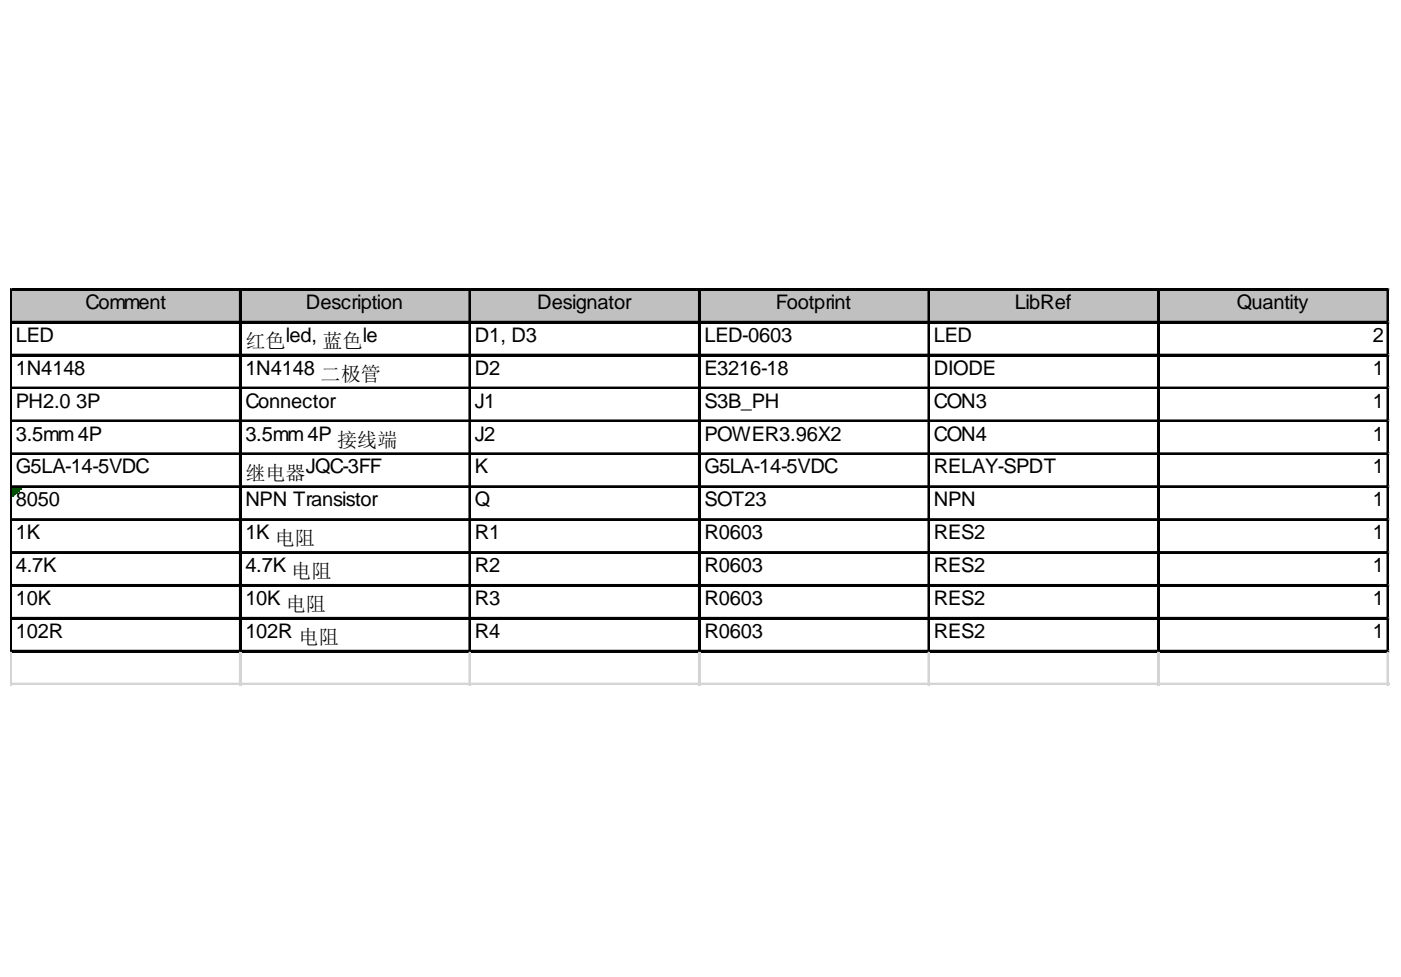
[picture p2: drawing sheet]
<svg xmlns="http://www.w3.org/2000/svg" width="287mm" height="200mm" viewBox="0 0 287 200" stroke-linecap="round" stroke-linejoin="round" font-family="sans-serif">
<defs><g id="words">
<g font-size="4.1">
<text x="17.5" y="63.2">Comment</text>
<text x="62.6" y="63.2">Description</text>
<text x="110" y="63.2">Designator</text>
<text x="158.9" y="63.2">Footprint</text>
<text x="207.7" y="63.2">LibRef</text>
<text x="253.2" y="63.2">Quantity</text>
<text x="3.2" y="70">LED</text>
<text x="50.2" y="71.3">红色</text>
<text x="58.5" y="70">led,</text>
<text x="66" y="71.3">蓝色</text>
<text x="74.3" y="70">le</text>
<text x="97.2" y="70">D1, D3</text>
<text x="144.2" y="70">LED-0603</text>
<text x="191.2" y="70">LED</text>
<text x="281" y="70">2</text>
<text x="3.2" y="76.7">1N4148</text>
<text x="50.2" y="76.7">1N4148</text>
<text x="97.2" y="76.7">D2</text>
<text x="144.2" y="76.7">E3216-18</text>
<text x="191.2" y="76.7">DIODE</text>
<text x="281" y="76.7">1</text>
<text x="3.2" y="83.5">PH2.0</text>
<text x="15.6" y="83.5">3P</text>
<text x="50.2" y="83.5">Connector</text>
<text x="65.6" y="78">二极管</text>
<text x="97.2" y="83.5">J1</text>
<text x="144.2" y="83.5">S3B_PH</text>
<text x="191.2" y="83.5">CON3</text>
<text x="281" y="83.5">1</text>
<text x="3.2" y="90.2">3.5mm4P</text>
<text x="50.2" y="90.2">3.5mm4P</text>
<text x="69" y="91.5">接线端</text>
<text x="97.2" y="90.2">J2</text>
<text x="144.2" y="90.2">POWER3.96X2</text>
<text x="191.2" y="90.2">CON4</text>
<text x="281" y="90.2">1</text>
<text x="3.2" y="96.9">G5LA-14-5VDC</text>
<text x="50.2" y="98.2">继电器</text>
<text x="62.6" y="96.9">JQC-3FF</text>
<text x="97.2" y="96.9">K</text>
<text x="144.2" y="96.9">G5LA-14-5VDC</text>
<text x="191.2" y="96.9">RELAY-SPDT</text>
<text x="281" y="96.9">1</text>
<text x="3.2" y="103.7">8050</text>
<text x="50.2" y="103.7">NPN Transistor</text>
<text x="97.2" y="103.7">Q</text>
<text x="144.2" y="103.7">SOT23</text>
<text x="191.2" y="103.7">NPN</text>
<text x="281" y="103.7">1</text>
<text x="3.2" y="110.4">1K</text>
<text x="50.2" y="110.4">1K</text>
<text x="56.2" y="111.7">电阻</text>
<text x="97.2" y="110.4">R1</text>
<text x="144.2" y="110.4">R0603</text>
<text x="191.2" y="110.4">RES2</text>
<text x="281" y="110.4">1</text>
<text x="3.2" y="117.1">4.7K</text>
<text x="50.2" y="117.1">4.7K</text>
<text x="59.6" y="118.4">电阻</text>
<text x="97.2" y="117.1">R2</text>
<text x="144.2" y="117.1">R0603</text>
<text x="191.2" y="117.1">RES2</text>
<text x="281" y="117.1">1</text>
<text x="3.2" y="123.9">10K</text>
<text x="50.2" y="123.9">10K</text>
<text x="58.5" y="125.2">电阻</text>
<text x="97.2" y="123.9">R3</text>
<text x="144.2" y="123.9">R0603</text>
<text x="191.2" y="123.9">RES2</text>
<text x="281" y="123.9">1</text>
<text x="3.2" y="130.6">102R</text>
<text x="50.2" y="130.6">102R</text>
<text x="61.1" y="131.9">电阻</text>
<text x="97.2" y="130.6">R4</text>
<text x="144.2" y="130.6">R0603</text>
<text x="191.2" y="130.6">RES2</text>
<text x="281" y="130.6">1</text>
</g>
</g></defs>
<path d="M2.4 59.4h282v6.8h-282z" fill="#c0c0c0"/>
<path d="M2.5 99.9h1.9" fill="none" stroke="#008000" stroke-width=".38"/>
<path d="M2.5 99.9h1.9v.4h-1.9z" fill="#008000"/>
<path d="M2.5 100.3h1.5" fill="none" stroke="#008000" stroke-width=".38"/>
<path d="M2.5 100.3h1.5v.4h-1.5z" fill="#008000"/>
<path d="M2.5 100.7h1.1" fill="none" stroke="#008000" stroke-width=".38"/>
<path d="M2.5 100.7h1.1v.3h-1.1z" fill="#008000"/>
<path d="M2.5 101h.7" fill="none" stroke="#008000" stroke-width=".38"/>
<path d="M2.5 101h.7v.4h-.7z" fill="#008000"/>
<path d="M2.5 101.4h.4" fill="none" stroke="#008000" stroke-width=".38"/>
<path d="M2.5 101.4h.4v.4h-.4z" fill="#008000"/>
<g fill="none" stroke="#000" stroke-width=".38">
<path d="M2.1 59.1v74.5M2.3 59.1v74.5M2.5 59.1h281.9M49.1 59.5v74.1M49.3 59.5v74.1M96.1 59.5v74.1M96.3 59.5v74.1M143.1 59.5v74.1M143.3 59.5v74.1M190.1 59.5v74.1M190.2 59.5v74.1M237 59.5v74.1"/>
<path d="M237.2 59.5v74.1M284 59.5v74.1M284.2 59.5v74.1M2.5 65.9h281.9M2.5 72.6h281.9M2.5 79.3h281.9M2.5 86.1h281.9M2.5 92.8h281.9M2.5 99.5h281.9M2.5 106.3h281.9M2.5 113h281.9M2.5 119.7h281.9"/>
<path d="M2.5 126.5h281.9M2.5 133.2h281.9"/>
</g>
<path d="M2.5 59.3h281.9M2.5 66h281.9M2.5 72.8h281.9M2.5 79.5h281.9M2.5 86.3h281.9M2.5 93h281.9M2.5 99.7h281.9M2.5 106.5h281.9M2.5 113.2h281.9M2.5 119.9h281.9M2.5 126.7h281.9M2.5 133.4h281.9" fill="none" stroke="#000" stroke-width=".37"/>
<g fill="none" stroke="#d4d4d4" stroke-width=".38">
<path d="M284.4 59.1h.1M2.1 133.6v6.8M2.3 133.6v6.8M49.1 133.6v6.8M49.3 133.6v6.8M96.1 133.6v6.8M96.3 133.6v6.8M143.1 133.6v6.8M143.3 133.6v6.8M190.1 133.6v6.8M190.2 133.6v6.8M237 133.6v6.8"/>
<path d="M237.2 133.6v6.8M284 133.6v6.8M284.2 133.6v6.8"/>
</g>
<path d="M284.4 59.1l.1 .4z" fill="#d4d4d4"/>
<path d="M284.4 65.9h.1" fill="none" stroke="#d4d4d4" stroke-width=".38"/>
<path d="M284.4 65.9l.1 .3z" fill="#d4d4d4"/>
<path d="M284.4 72.6h.1" fill="none" stroke="#d4d4d4" stroke-width=".38"/>
<path d="M284.4 72.6l.1 .4z" fill="#d4d4d4"/>
<path d="M284.4 79.3h.1" fill="none" stroke="#d4d4d4" stroke-width=".38"/>
<path d="M284.4 79.3l.1 .4z" fill="#d4d4d4"/>
<path d="M284.4 86.1h.1" fill="none" stroke="#d4d4d4" stroke-width=".38"/>
<path d="M284.4 86.1l.1 .3z" fill="#d4d4d4"/>
<path d="M284.4 92.8h.1" fill="none" stroke="#d4d4d4" stroke-width=".38"/>
<path d="M284.4 92.8l.1 .4z" fill="#d4d4d4"/>
<path d="M284.4 99.5h.1" fill="none" stroke="#d4d4d4" stroke-width=".38"/>
<path d="M284.4 99.5l.1 .4z" fill="#d4d4d4"/>
<path d="M284.4 106.3h.1" fill="none" stroke="#d4d4d4" stroke-width=".38"/>
<path d="M284.4 106.3l.1 .3z" fill="#d4d4d4"/>
<path d="M284.4 113h.1" fill="none" stroke="#d4d4d4" stroke-width=".38"/>
<path d="M284.4 113l.1 .4z" fill="#d4d4d4"/>
<path d="M284.4 119.7h.1" fill="none" stroke="#d4d4d4" stroke-width=".38"/>
<path d="M284.4 119.7l.1 .4z" fill="#d4d4d4"/>
<path d="M284.4 126.5h.1" fill="none" stroke="#d4d4d4" stroke-width=".38"/>
<path d="M284.4 126.5l.1 .4z" fill="#d4d4d4"/>
<path d="M284.4 133.2h.1" fill="none" stroke="#d4d4d4" stroke-width=".38"/>
<path d="M284.4 133.2l.1 .4z" fill="#d4d4d4"/>
<path d="M2.1 140h282.4" fill="none" stroke="#d4d4d4" stroke-width=".38"/>
<path d="M2.1 140.1h282.4" fill="none" stroke="#d4d4d4" stroke-width=".37"/>
<use href="#words"/>
</svg>
